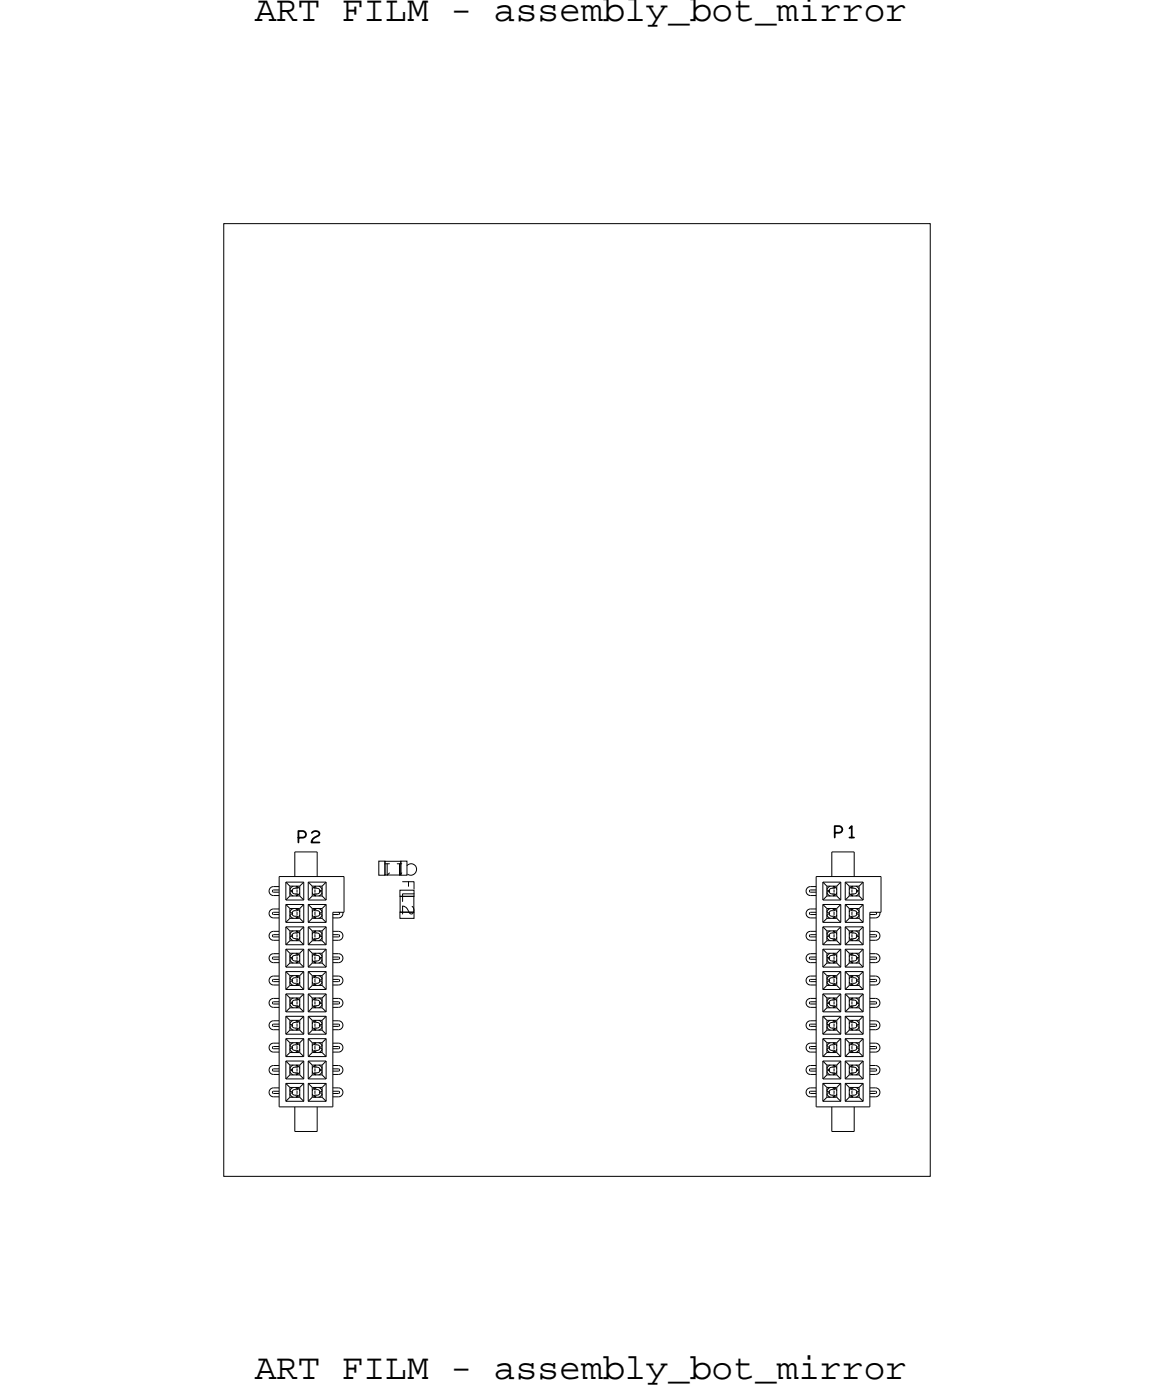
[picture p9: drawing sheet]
<svg xmlns="http://www.w3.org/2000/svg" width="65mm" height="79mm" viewBox="0 0 65 79" stroke-linecap="round" stroke-linejoin="round" font-family="sans-serif">
<defs><g id="words">
<g font-size="2.1">
<text x="14.5" y="1.2">ART FILM - assembly_bot_mirror</text>
<text x="14.5" y="78.3">ART FILM - assembly_bot_mirror</text>
</g>
<g font-size="1.1">
<text x="16.8" y="47.8">P2</text>
<text x="47.3" y="47.6">P1</text>
<text x="22.8" y="49.9" transform="rotate(90 22.8 49.9)">FL2</text>
<text x="23.7" y="49" transform="rotate(-180 23.7 49)">C11</text>
</g>
</g></defs>
<!-- layer: Board Outline -->
<path d="M12.7 12.7h40.1v54.1h-40.1z" fill="none" stroke="#000" stroke-width=".06"/>
<!-- layer: Components -->
<g fill="none" stroke="#000" stroke-width=".06">
<path d="M15.5 50.5h.3zM15.5 51.8h.3zM15.5 54.3h.3zM15.5 55.6h.3zM15.5 53.1h.3zM15.5 58.2h.3zM15.5 56.9h.3zM15.5 59.4h.3zM15.5 50.9h.3zM15.5 52.1h.3zM15.5 51.6h.3zM15.5 51.9h.3z"/>
<path d="M15.5 54.7h.3zM15.5 54.2h.3zM15.5 54.5h.3zM15.5 55.9h.3zM15.5 55.4h.3zM15.5 55.7h.3zM15.5 53.4h.3zM15.5 52.9h.3zM15.5 53.2h.3zM15.5 58.5h.3zM15.5 58h.3zM15.5 58.3h.3z"/>
<path d="M15.5 57.2h.3zM15.5 56.7h.3zM15.5 57h.3zM15.5 59.7h.3zM15.5 59.2h.3zM15.5 59.6h.3zM15.5 51.6l-.1 .1-.1 .2v.1l.2 .1M15.5 51.8v.1M15.5 54.2h-.1l-.1 .2v.2l.2 .1M15.5 54.3v.1v.1M15.5 55.4l-.1 .1-.1 .2v.2h.2M15.5 55.6v.1"/>
<path d="M15.5 52.9l-.1 .1-.1 .1v.2l.2 .1M15.5 53.1v.1M15.5 58h-.1l-.1 .2v.2l.2 .1M15.5 58.2v.1M15.5 56.7l-.1 .1-.1 .1v.2l.2 .1M15.5 56.9v.1M15.5 59.2l-.1 .1-.1 .2v.2h.2M15.5 59.4v.1v.1M15.5 50.3h.3zM15.5 50.7h.3zM15.5 50.3l-.1 .1-.1 .2v.2l.2 .1M15.5 50.5v.1v.1"/>
<path d="M15.8 49.8v13.1zM15.8 49.8h3.7zM16.2 51.4l.3 .2zM16.2 52.4l.3-.3zM16.2 52.4h1zM16.2 51.4v1zM16.2 50.1v1zM16.2 51.1h1zM16.2 50.1l.3 .2zM16.2 51.1l.3-.2zM16.2 52.6v1zM16.2 53.6h1z"/>
<path d="M16.2 53.9v1zM16.2 54.9h1zM16.2 55.2v1zM16.2 56.2h1zM16.2 54.9l.3-.2zM16.2 52.6l.3 .3zM16.2 53.6l.3-.2zM16.2 56.2l.3-.2zM16.2 55.2l.3 .2zM16.2 56.4l.3 .3zM16.2 53.9l.3 .2zM16.2 56.4v1.1z"/>
<path d="M16.2 57.5h1zM16.2 57.7v1zM16.2 58.7h1zM16.2 59v1zM16.2 60h1zM16.2 60l.3-.2zM16.2 59l.3 .2zM16.2 58.7l.3-.2zM16.2 57.5l.3-.3zM16.2 57.7l.3 .2zM16.2 51.4h1zM16.2 50.1h1z"/>
<path d="M16.2 52.6h1zM16.2 53.9h1zM16.2 55.2h1zM16.2 56.4h1zM16.2 57.7h1zM16.2 59h1zM16.5 52.1h.5zM16.5 50.9h.5zM16.5 54.7h.5zM16.5 56h.5zM16.5 53.4h.5zM16.5 59.8h.5z"/>
<path d="M16.5 58.5h.5zM16.5 57.2h.5zM16.5 50.6h.1zM16.5 51.8h.1zM16.5 51.9h.1zM16.5 51.6h.5zM16.5 51.6v.5zM16.5 50.3h.5zM16.5 50.3v.6zM16.5 54.4h.1zM16.5 54.5l.1-.1zM16.5 55.6l.1 .1z"/>
<path d="M16.5 55.7h.1zM16.5 53.1h.1zM16.5 53.2h.1zM16.5 52.9h.5zM16.5 52.9v.5zM16.5 55.4v.6zM16.5 54.1v.6zM16.5 55.4h.5zM16.5 56.7h.5zM16.5 54.1h.5zM16.5 58.2h.1zM16.5 58.3l.1-.1z"/>
<path d="M16.5 56.9h.1zM16.5 57h.1zM16.5 59.4l.1 .1zM16.5 59.5h.1zM16.5 59.2h.5zM16.5 56.7v.5zM16.5 57.9h.5zM16.5 59.2v.6zM16.5 57.9v.6zM16.5 50.7l.1 .2M16.5 52l.1 .1M16.5 54.5l.1 .2"/>
<path d="M16.5 55.8l.1 .2M16.5 53.2l.1 .2M16.5 58.3l.1 .2M16.5 57l.1 .2M16.5 59.6l.1 .2M16.6 51.9l.2 .1M16.6 55.7l.2 .1M16.6 53.2l.2 .1M16.6 57l.2 .1M16.6 59.5l.2 .1M16.6 50.6v.1h.2M16.6 51.8v.1"/>
<path d="M16.6 54.4v.1l.2 .1M16.6 55.6v.1M16.6 58.2v.1l.2 .1M16.6 59.4v.1M16.6 50.3l-.1 .2M16.6 51.6l-.1 .2M16.6 54.1l-.1 .2M16.6 55.4l-.1 .2M16.6 52.9l-.1 .2M16.6 57.9l-.1 .2M16.6 56.7l-.1 .2M16.6 59.2l-.1 .2"/>
<path d="M16.7 48.4v1.4zM16.7 48.4h1.3zM16.8 50.5l-.2 .1M16.8 51.7l-.2 .1M16.8 54.3l-.2 .1M16.8 55.5l-.2 .2M16.8 53h-.2v.2M16.8 58.1l-.2 .1M16.8 56.8h-.2v.2M16.8 59.3l-.2 .2M16.8 50.8v.1zM16.8 52v.1z"/>
<path d="M16.8 54.6v.1zM16.8 55.8v.2zM16.8 53.3v.1zM16.8 58.4v.1zM16.8 57.1v.1zM16.8 59.6v.2zM16.8 50.8h.1M16.8 50.4h.1M16.8 52h.1M16.8 51.7h.1M16.8 54.6h.1M16.8 54.3h.1"/>
<path d="M16.8 55.8h.1M16.8 55.5h.1M16.8 53.3h.1M16.8 53h.1M16.8 58.4h.1M16.8 58.1h.1M16.8 57.1h.1M16.8 56.8h.1M16.8 59.6h.1M16.8 59.3h.1M16.8 50.3l.2 .2M16.8 51.6l.2 .2"/>
<path d="M16.8 54.1l.2 .2M16.8 55.4l.2 .2M16.8 52.9l.2 .2M16.8 57.9l.2 .2M16.8 56.7l.2 .2M16.8 59.2l.2 .2M16.8 50.3h.1M16.8 51.6h.1M16.8 54.2h.1M16.8 55.4h.1M16.8 52.9h.1M16.8 58h.1"/>
<path d="M16.8 56.7h.1M16.8 59.2h.1M16.9 50.9h.1M16.9 52.1h.1M16.9 54.7h.1M16.9 55.9h.1M16.9 53.4h.1M16.9 58.5h.1M16.9 57.2h.1M16.9 59.7h.1M16.8 58.3l.1 .1zM16.8 59.6l.1 .1z"/>
<path d="M16.8 50.7l.1 .1zM16.8 52l.1 .1zM16.8 54.5l.1 .1zM16.8 55.8l.1 .1zM16.8 53.3l.1 .1zM16.8 57.1l.1 .1zM16.8 50.3v.1zM16.8 51.6v.1zM16.8 54.1v.2zM16.8 55.4v.1zM16.8 52.9v.1zM16.8 57.9v.2z"/>
<path d="M16.8 56.7v.1zM16.8 59.2v.1zM16.9 50.8v.1zM16.9 50.5v.2zM16.9 50.3v.1zM16.9 52v.1zM16.9 51.8v.2zM16.9 51.6v.1zM16.9 54.6v.1zM16.9 54.3v.2zM16.9 54.2v.1zM16.9 55.8v.1z"/>
<path d="M16.9 55.6v.2zM16.9 55.4v.1zM16.9 53.3v.1zM16.9 53.1v.1zM16.9 52.9v.1zM16.9 58.4v.1zM16.9 58.1v.2zM16.9 58v.1zM16.9 57.1v.1zM16.9 56.9v.1zM16.9 56.7v.1zM16.9 59.6v.1z"/>
<path d="M16.9 59.4v.2zM16.9 59.2v.1zM16.9 50.3h.1M16.9 51.6h.1M16.9 54.2h.1M16.9 55.4h.1M16.9 52.9h.1M16.9 58h.1M16.9 56.7h.1M16.9 59.2h.1M16.9 59.3l-.1 .1zM16.9 50.4l-.1 .1z"/>
<path d="M16.9 51.6l-.1 .2zM16.9 54.2l-.1 .1zM16.9 55.5l-.1 .1zM16.9 52.9l-.1 .1zM16.9 58l-.1 .1zM16.9 56.7l-.1 .1zM17 51.6v.5zM17 52.1l.2 .3zM17 50.3v.6zM17 50.9l.2 .2zM17 54.7l.2 .2zM17 54.1v.6z"/>
<path d="M17 52.9v.5zM17 53.4l.2 .2zM17 56l.2 .2zM17 55.4v.6zM17 59.8l.2 .2zM17 57.9v.6zM17 58.5l.2 .2zM17 56.7v.5zM17 57.2l.2 .3zM17 59.2v.6zM17 50.7l-.2 .2M17 52l-.2 .1"/>
<path d="M17 54.5l-.2 .2M17 55.8l-.2 .2M17 53.2l-.2 .2M17 58.3l-.2 .2M17 57l-.2 .2M17 59.6l-.2 .2M17.2 51.4l-.2 .2zM17.2 50.1l-.2 .2zM17.2 52.6l-.2 .3zM17.2 53.9l-.2 .2zM17.2 55.2l-.2 .2zM17.2 56.4l-.2 .3z"/>
<path d="M17.2 57.7l-.2 .2zM17.2 59l-.2 .2zM17.2 51.4v1zM17.2 50.1v1zM17.2 52.6v1zM17.2 53.9v1zM17.2 55.2v1zM17.2 56.4v1.1zM17.2 57.7v1zM17.2 59v1zM17.5 51.4v1zM17.5 50.1v1z"/>
<path d="M17.5 52.6v1zM17.5 53.9v1zM17.5 55.2v1zM17.5 56.4v1.1zM17.5 57.7v1zM17.5 59v1zM17.5 51.4h1zM17.5 50.1h1zM17.5 52.6h1zM17.5 53.9h1zM17.5 55.2h1zM17.5 56.4h1z"/>
<path d="M17.5 57.7h1zM17.5 59h1zM17.5 52.4h1zM17.5 51.1h1zM17.5 53.6h1zM17.5 54.9h1zM17.5 56.2h1zM17.5 57.5h1zM17.5 58.7h1zM17.5 60h1zM17.5 51.4l.2 .2zM17.5 50.1l.2 .2z"/>
<path d="M17.5 55.2l.2 .2zM17.5 53.9l.2 .2zM17.5 52.6l.2 .3zM17.5 56.4l.2 .3zM17.5 59l.2 .2zM17.5 57.7l.2 .2zM17.7 51.6h.6zM17.7 50.3h.6zM17.7 52.9h.6zM17.7 55.4h.6zM17.7 56.7h.6zM17.7 54.1h.6z"/>
<path d="M17.7 59.2h.6zM17.7 57.9h.6zM17.7 51.6v.5zM17.7 52.1l-.2 .3zM17.7 50.9l-.2 .2zM17.7 50.3v.6zM17.7 56l-.2 .2zM17.7 55.4v.6zM17.7 54.7l-.2 .2zM17.7 54.1v.6zM17.7 53.4l-.2 .2zM17.7 52.9v.5z"/>
<path d="M17.7 58.5l-.2 .2zM17.7 57.9v.6zM17.7 57.2l-.2 .3zM17.7 56.7v.5zM17.7 59.8l-.2 .2zM17.7 59.2v.6zM17.7 52.1h.6zM17.7 50.9h.6zM17.7 53.4h.6zM17.7 54.7h.6zM17.7 56h.6zM17.7 57.2h.6z"/>
<path d="M17.7 59.8h.6zM17.7 58.5h.6zM17.7 52l.2 .1M17.7 50.7l.2 .2M17.7 53.2l.2 .2M17.7 54.5l.2 .2M17.7 55.8l.2 .2M17.7 57l.2 .2M17.7 58.3l.2 .2M17.7 59.6l.2 .2M17.8 51.6l.1 .2zM17.8 50.4l.1 .1z"/>
<path d="M17.8 52.9l.1 .1zM17.8 54.2l.1 .1zM17.8 55.5l.1 .1zM17.8 56.7l.1 .1zM17.8 58l.1 .1zM17.8 59.3l.1 .1zM17.9 52.1h.1M17.9 50.9h.1M17.9 53.4h.1M17.9 54.7h.1M17.9 55.9h.1M17.9 57.2h.1"/>
<path d="M17.9 58.5h.1M17.9 59.7h.1M17.9 51.6h.1M17.9 50.3h.1M17.9 52.9h.1M17.9 54.2h.1M17.9 55.4h.1M17.9 56.7h.1M17.9 58h.1M17.9 59.2h.1M17.9 51.6v.1zM17.9 51.8v.2z"/>
<path d="M17.9 52v.1zM17.9 50.3v.1zM17.9 50.5v.2zM17.9 50.8v.1zM17.9 52.9v.1zM17.9 53.1v.1zM17.9 53.3v.1zM17.9 54.2v.1zM17.9 54.3v.2zM17.9 54.6v.1zM17.9 55.4v.1zM17.9 55.6v.2z"/>
<path d="M17.9 55.8v.1zM17.9 56.7v.1zM17.9 56.9v.1zM17.9 57.1v.1zM17.9 58v.1zM17.9 58.1v.2zM17.9 58.4v.1zM17.9 59.2v.1zM17.9 59.4v.2zM17.9 59.6v.1zM17.9 54.1v.2zM17.9 57.9v.2z"/>
<path d="M17.9 52l-.1 .1zM17.9 50.7l-.1 .1zM17.9 53.3l-.1 .1zM17.9 54.5l-.1 .1zM17.9 55.8l-.1 .1zM17.9 57.1l-.1 .1zM17.9 58.3l-.1 .1zM17.9 59.6l-.1 .1zM17.9 51.6l-.2 .2M17.9 50.3l-.2 .2M17.9 52.9l-.2 .2M17.9 54.1l-.2 .2"/>
<path d="M17.9 55.4l-.2 .2M17.9 56.7l-.2 .2M17.9 57.9l-.2 .2M17.9 59.2l-.2 .2M17.9 55.8v.2zM17.9 59.6v.2zM17.9 51.7h.1M17.9 52h.1M17.9 50.4h.1M17.9 50.7h.1M17.9 53h.1M17.9 53.3h.1"/>
<path d="M17.9 54.3h.1M17.9 54.6h.1M17.9 55.5h.1M17.9 55.8h.1M17.9 56.8h.1M17.9 57.1h.1M17.9 58.1h.1M17.9 58.4h.1M17.9 59.3h.1M17.9 59.6h.1M17.9 51.7l.3 .1M17.9 50.5l.3 .1"/>
<path d="M17.9 53h.2l.1 .2M17.9 54.3l.3 .1M17.9 55.5l.3 .2M17.9 56.8h.2l.1 .2M17.9 58.1l.3 .1M17.9 59.3l.3 .2M18 48.4v1.4zM18.1 51.6l.2 .2M18.1 50.3l.2 .2M18.1 52.9l.2 .2M18.1 54.1l.2 .2M18.1 55.4l.2 .2"/>
<path d="M18.1 56.7l.2 .2M18.1 57.9l.2 .2M18.1 59.2l.2 .2M18.2 51.8v.1M18.2 50.6l-.1 .1h-.2M18.2 54.4l-.1 .1-.2 .1M18.2 55.6v.1M18.2 58.2l-.1 .1-.2 .1M18.2 59.4v.1M18.2 51.9l-.3 .1M18.2 53.2l-.3 .1M18.2 55.7l-.3 .1"/>
<path d="M18.2 57l-.3 .1M18.2 59.5l-.3 .1M18.2 51.9h.1zM18.2 51.8h.1zM18.2 50.6h.1zM18.2 53.2h.1zM18.2 53.1h.1zM18.2 54.4l.1 .1zM18.2 54.4h.1zM18.2 55.7h.1zM18.2 55.7l.1-.1zM18.2 57h.1z"/>
<path d="M18.2 56.9h.1zM18.2 58.2l.1 .1zM18.2 58.2h.1zM18.2 59.5h.1zM18.2 59.5l.1-.1zM18.3 51.6v.5zM18.3 50.3v.6zM18.3 52.9v.5zM18.3 54.1v.6zM18.3 55.4v.6zM18.3 56.7v.5zM18.3 57.9v.6z"/>
<path d="M18.3 59.2v.6zM18.3 52.1l.2 .3zM18.3 50.9l.2 .2zM18.3 53.4l.2 .2zM18.3 54.7l.2 .2zM18.3 56l.2 .2zM18.3 57.2l.2 .3zM18.3 58.5l.2 .2zM18.3 59.8l.2 .2zM18.3 52l-.2 .1M18.3 50.7l-.2 .2M18.3 53.2l-.2 .2"/>
<path d="M18.3 54.5l-.2 .2M18.3 55.8l-.2 .2M18.3 57l-.2 .2M18.3 58.3l-.2 .2M18.3 59.6l-.2 .2M18.5 51.4v1zM18.5 50.1v1zM18.5 51.4l-.2 .2zM18.5 50.1l-.2 .2zM18.5 52.6v1zM18.5 53.9v1zM18.5 55.2v1z"/>
<path d="M18.5 52.6l-.2 .3zM18.5 56.4l-.2 .3zM18.5 55.2l-.2 .2zM18.5 53.9l-.2 .2zM18.5 56.4v1.1zM18.5 57.7v1zM18.5 59v1zM18.5 59l-.2 .2zM18.5 57.7l-.2 .2zM18.9 51.9h.3zM18.9 53.2h.3zM18.9 54.5h.3z"/>
<path d="M18.9 55.7h.3zM18.9 57h.3zM18.9 58.3h.3zM18.9 59.6h.3zM18.9 51.8v11.1zM18.9 51.8h.6zM18.9 52.1h.3zM18.9 52.9h.3zM18.9 53.4h.3zM18.9 53.1h.3zM18.9 54.2h.3zM18.9 54.7h.3z"/>
<path d="M18.9 54.3h.3zM18.9 55.4h.3zM18.9 55.9h.3zM18.9 55.6h.3zM18.9 56.7h.3zM18.9 57.2h.3zM18.9 56.9h.3zM18.9 58h.3zM18.9 58.5h.3zM18.9 58.2h.3zM18.9 59.2h.3zM18.9 59.7h.3z"/>
<path d="M18.9 59.4h.3zM19.2 51.8l.1 .1h-.1M19.2 52.9l.2 .1 .1 .1-.1 .2-.2 .1M19.2 53.1h.1l-.1 .1M19.2 54.2h.2l.1 .2-.1 .2-.2 .1M19.2 54.3l.1 .1-.1 .1M19.2 55.4l.2 .1 .1 .2-.1 .2h-.2M19.2 55.6l.1 .1h-.1M19.2 56.7l.2 .1 .1 .1-.1 .2-.2 .1M19.2 56.9l.1 .1h-.1M19.2 58h.2l.1 .2-.1 .2-.2 .1M19.2 58.2h.1l-.1 .1"/>
<path d="M19.2 59.2l.2 .1 .1 .2-.1 .2h-.2M19.2 59.4l.1 .1-.1 .1M19.5 51.8l-.1 .2-.2 .1M19.5 49.8v2zM46 50.5h.3zM46 51.8h.3zM46 54.3h.3zM46 55.6h.3zM46 53.1h.3zM46 58.2h.3zM46 56.9h.3zM46 59.4h.3z"/>
<path d="M46 50.9h.3zM46 50.3h.3zM46 50.7h.3zM46 52.1h.3zM46 51.6h.3zM46 51.9h.3zM46 54.7h.3zM46 54.2h.3zM46 54.5h.3zM46 55.9h.3zM46 55.4h.3zM46 55.7h.3z"/>
<path d="M46 53.4h.3zM46 52.9h.3zM46 53.2h.3zM46 58.5h.3zM46 58h.3zM46 58.3h.3zM46 57.2h.3zM46 56.7h.3zM46 57h.3zM46 59.7h.3zM46 59.2h.3zM46 59.6h.3z"/>
<path d="M46 50.3l-.2 .1v.2v.2l.2 .1M46 50.5l-.1 .1 .1 .1M46 51.6l-.2 .1v.2v.1l.2 .1M46 51.8l-.1 .1h.1M46 54.2h-.2v.2v.2l.2 .1M46 54.3l-.1 .1 .1 .1M46 55.4l-.2 .1v.2v.2h.2M46 55.6l-.1 .1h.1M46 52.9l-.2 .1v.1v.2l.2 .1M46 53.1h-.1l.1 .1M46 58h-.2v.2v.2l.2 .1M46 58.2h-.1l.1 .1"/>
<path d="M46 56.7l-.2 .1v.1v.2l.2 .1M46 56.9h-.1l.1 .1M46 59.2l-.2 .1v.2v.2h.2M46 59.4l-.1 .1 .1 .1M46.3 49.8v13.1zM46.3 49.8h3.7zM46.7 51.4v1zM46.7 50.1v1zM46.7 52.6v1zM46.7 53.9v1zM46.7 55.2v1zM46.7 56.4v1.1z"/>
<path d="M46.7 57.7v1zM46.7 59v1zM46.7 51.4l.2 .2zM46.7 52.4l.2-.3zM46.7 52.4h1zM46.7 51.1h1zM46.7 50.1l.2 .2zM46.7 51.1l.2-.2zM46.7 53.6h1zM46.7 54.9h1zM46.7 56.2h1zM46.7 54.9l.2-.2z"/>
<path d="M46.7 52.6l.2 .3zM46.7 53.6l.2-.2zM46.7 56.2l.2-.2zM46.7 55.2l.2 .2zM46.7 56.4l.2 .3zM46.7 53.9l.2 .2zM46.7 57.5h1zM46.7 58.7h1zM46.7 60h1zM46.7 60l.2-.2zM46.7 59l.2 .2zM46.7 58.7l.2-.2z"/>
<path d="M46.7 57.5l.2-.3zM46.7 57.7l.2 .2zM46.7 51.4h1zM46.7 50.1h1zM46.7 52.6h1zM46.7 53.9h1zM46.7 55.2h1zM46.7 56.4h1zM46.7 57.7h1zM46.7 59h1zM46.9 52.1h.6zM46.9 50.9h.6z"/>
<path d="M46.9 54.7h.6zM46.9 56h.6zM46.9 53.4h.6zM46.9 59.8h.6zM46.9 58.5h.6zM46.9 57.2h.6zM46.9 50.6h.2zM46.9 51.8h.2zM46.9 51.9h.2zM46.9 51.6h.6zM46.9 51.6v.5zM46.9 50.3h.6z"/>
<path d="M46.9 50.3v.6zM46.9 54.4h.2zM46.9 54.5l.2-.1zM46.9 55.6l.2 .1zM46.9 55.7h.2zM46.9 53.1h.2zM46.9 53.2h.2zM46.9 52.9h.6zM46.9 52.9v.5zM46.9 55.4v.6zM46.9 54.1v.6zM46.9 55.4h.6z"/>
<path d="M46.9 56.7h.6zM46.9 54.1h.6zM46.9 58.2h.2zM46.9 58.3l.2-.1zM46.9 56.9h.2zM46.9 57h.2zM46.9 59.4l.2 .1zM46.9 59.5h.2zM46.9 59.2h.6zM46.9 56.7v.5zM46.9 57.9h.6zM46.9 59.2v.6z"/>
<path d="M46.9 57.9v.6zM46.9 50.7l.2 .2M46.9 52l.2 .1M46.9 54.5l.2 .2M46.9 55.8l.2 .2M46.9 53.2l.2 .2M46.9 58.3l.2 .2M46.9 57l.2 .2M46.9 59.6l.2 .2M47.1 51.9l.2 .1M47.1 55.7l.2 .1M47.1 53.2l.2 .1"/>
<path d="M47.1 57l.2 .1M47.1 59.5l.2 .1M47.1 50.6v.1h.2M47.1 51.8v.1M47.1 54.4v.1l.2 .1M47.1 55.6v.1M47.1 58.2v.1l.2 .1M47.1 59.4v.1M47.1 50.3l-.2 .2M47.1 51.6l-.2 .2M47.1 54.1l-.2 .2M47.1 55.4l-.2 .2"/>
<path d="M47.1 52.9l-.2 .2M47.1 57.9l-.2 .2M47.1 56.7l-.2 .2M47.1 59.2l-.2 .2M47.2 48.4v1.4zM47.2 48.4h1.3zM47.3 50.5l-.2 .1M47.3 51.7l-.2 .1M47.3 54.3l-.2 .1M47.3 55.5l-.2 .2M47.3 53h-.2v.2M47.3 58.1l-.2 .1"/>
<path d="M47.3 56.8h-.2v.2M47.3 59.3l-.2 .2M47.3 50.8v.1zM47.3 52v.1zM47.3 54.6v.1zM47.3 55.8v.2zM47.3 53.3v.1zM47.3 58.4v.1zM47.3 57.1v.1zM47.3 59.6v.2zM47.3 54.6h.1M47.3 54.3h.1"/>
<path d="M47.3 55.8h.1M47.3 55.5h.1M47.3 53.3h.1M47.3 53h.1M47.3 58.4h.1M47.3 58.1h.1M47.3 57.1h.1M47.3 56.8h.1M47.3 59.6h.1M47.3 59.3h.1M47.3 50.8h.1M47.3 50.4h.1"/>
<path d="M47.3 52h.1M47.3 51.7h.1M47.3 50.3l.2 .2M47.3 51.6l.2 .2M47.3 54.1l.2 .2M47.3 55.4l.2 .2M47.3 52.9l.2 .2M47.3 57.9l.2 .2M47.3 56.7l.2 .2M47.3 59.2l.2 .2M47.3 50.3h.1M47.3 51.6h.1"/>
<path d="M47.3 54.2h.1M47.3 55.4h.1M47.3 52.9h.1M47.3 58h.1M47.3 56.7h.1M47.3 59.2h.1M47.3 50.9h.1M47.3 52.1h.1M47.3 54.7h.1M47.3 55.9h.1M47.3 53.4h.1M47.3 58.5h.1"/>
<path d="M47.3 57.2h.1M47.3 59.7h.1M47.3 50.7l.1 .1zM47.3 52l.1 .1zM47.3 54.5l.1 .1zM47.3 55.8l.1 .1zM47.3 53.3l.1 .1zM47.3 58.3l.1 .1zM47.3 57.1l.1 .1zM47.3 59.6l.1 .1zM47.3 50.3v.1zM47.3 51.6v.1z"/>
<path d="M47.3 54.1v.2zM47.3 55.4v.1zM47.3 52.9v.1zM47.3 57.9v.2zM47.3 56.7v.1zM47.3 59.2v.1zM47.3 50.5v.2zM47.3 51.8v.2zM47.3 54.3v.2zM47.3 54.2v.1zM47.3 55.8v.1zM47.3 55.6v.2z"/>
<path d="M47.3 53.1v.1zM47.3 58.1v.2zM47.3 58v.1zM47.3 56.9v.1zM47.3 59.6v.1zM47.3 59.4v.2zM47.4 50.3h.1M47.4 51.6h.1M47.4 54.2h.1M47.4 55.4h.1M47.4 52.9h.1M47.4 58h.1"/>
<path d="M47.4 56.7h.1M47.4 59.2h.1M47.4 50.4l-.1 .1zM47.4 51.6l-.1 .2zM47.4 54.2l-.1 .1zM47.4 55.5l-.1 .1zM47.4 52.9l-.1 .1zM47.4 58l-.1 .1zM47.4 56.7l-.1 .1zM47.4 59.3l-.1 .1zM47.5 51.6v.5zM47.5 52.1l.2 .3z"/>
<path d="M47.5 50.3v.6zM47.5 50.9l.2 .2zM47.5 54.7l.2 .2zM47.5 54.1v.6zM47.5 52.9v.5zM47.5 53.4l.2 .2zM47.5 56l.2 .2zM47.5 55.4v.6zM47.5 59.8l.2 .2zM47.5 57.9v.6zM47.5 58.5l.2 .2zM47.5 56.7v.5z"/>
<path d="M47.5 57.2l.2 .3zM47.5 59.2v.6zM47.5 50.7l-.2 .2M47.5 52l-.2 .1M47.5 54.5l-.2 .2M47.5 55.8l-.2 .2M47.5 53.2l-.2 .2M47.5 58.3l-.2 .2M47.5 57l-.2 .2M47.5 59.6l-.2 .2M47.7 51.4l-.2 .2zM47.7 50.1l-.2 .2z"/>
<path d="M47.7 52.6l-.2 .3zM47.7 53.9l-.2 .2zM47.7 55.2l-.2 .2zM47.7 56.4l-.2 .3zM47.7 57.7l-.2 .2zM47.7 59l-.2 .2zM47.7 51.4v1zM47.7 50.1v1zM47.7 52.6v1zM47.7 53.9v1zM47.7 55.2v1zM47.7 56.4v1.1z"/>
<path d="M47.7 57.7v1zM47.7 59v1zM48 51.4v1zM48 51.4h1zM48 50.1v1zM48 50.1h1zM48 52.6v1zM48 52.6h1zM48 53.9v1zM48 53.9h1zM48 55.2v1zM48 55.2h1z"/>
<path d="M48 56.4h1zM48 56.4v1.1zM48 57.7v1zM48 57.7h1zM48 59v1zM48 59h1zM48 52.4h1zM48 51.1h1zM48 53.6h1zM48 54.9h1zM48 56.2h1zM48 57.5h1z"/>
<path d="M48 58.7h1zM48 60h1zM48 51.4l.2 .2zM48 50.1l.2 .2zM48 55.2l.2 .2zM48 53.9l.2 .2zM48 52.6l.2 .3zM48 56.4l.2 .3zM48 59l.2 .2zM48 57.7l.2 .2zM48.2 51.6h.6zM48.2 50.3h.6z"/>
<path d="M48.2 52.9h.6zM48.2 55.4h.6zM48.2 56.7h.6zM48.2 54.1h.6zM48.2 59.2h.6zM48.2 57.9h.6zM48.2 52.1h.6zM48.2 51.6v.5zM48.2 52.1l-.2 .3zM48.2 50.9h.6zM48.2 50.9l-.2 .2zM48.2 50.3v.6z"/>
<path d="M48.2 56l-.2 .2zM48.2 55.4v.6zM48.2 54.7l-.2 .2zM48.2 54.1v.6zM48.2 53.4l-.2 .2zM48.2 52.9v.5zM48.2 53.4h.6zM48.2 54.7h.6zM48.2 56h.6zM48.2 58.5l-.2 .2zM48.2 57.9v.6zM48.2 57.2l-.2 .3z"/>
<path d="M48.2 56.7v.5zM48.2 57.2h.6zM48.2 59.8l-.2 .2zM48.2 59.2v.6zM48.2 59.8h.6zM48.2 58.5h.6zM48.2 52l.2 .1M48.2 50.7l.2 .2M48.2 53.2l.2 .2M48.2 54.5l.2 .2M48.2 55.8l.2 .2M48.2 57l.2 .2"/>
<path d="M48.2 58.3l.2 .2M48.2 59.6l.2 .2M48.3 51.6l.1 .2zM48.3 50.4l.1 .1zM48.3 52.9l.1 .1zM48.3 54.2l.1 .1zM48.3 55.5l.1 .1zM48.3 56.7l.1 .1zM48.3 58l.1 .1zM48.3 59.3l.1 .1zM48.3 55.9h.1M48.3 57.2h.1"/>
<path d="M48.3 58.5h.1M48.3 59.7h.1M48.3 52.1h.1M48.3 50.9h.1M48.3 53.4h.1M48.3 54.7h.1M48.4 51.6h.1M48.4 50.3h.1M48.4 52.9h.1M48.4 54.2h.1M48.4 55.4h.1M48.4 56.7h.1"/>
<path d="M48.4 58h.1M48.4 59.2h.1M48.4 51.6v.1zM48.4 51.8v.2zM48.4 52v.1zM48.4 50.3v.1zM48.4 50.5v.2zM48.4 50.8v.1zM48.4 52.9v.1zM48.4 53.1v.1zM48.4 53.3v.1zM48.4 54.2v.1z"/>
<path d="M48.4 54.3v.2zM48.4 54.6v.1zM48.4 55.4v.1zM48.4 55.6v.2zM48.4 55.8v.1zM48.4 56.7v.1zM48.4 56.9v.1zM48.4 57.1v.1zM48.4 58v.1zM48.4 58.1v.2zM48.4 58.4v.1zM48.4 59.2v.1z"/>
<path d="M48.4 59.4v.2zM48.4 59.6v.1zM48.4 59.7h.1M48.4 52.1h.1M48.4 50.9h.1M48.4 53.4h.1M48.4 54.7h.1M48.4 55.9h.1M48.4 57.2h.1M48.4 58.5h.1M48.4 54.1v.2zM48.4 57.9v.2z"/>
<path d="M48.4 52l-.1 .1zM48.4 50.7l-.1 .1zM48.4 53.3l-.1 .1zM48.4 54.5l-.1 .1zM48.4 55.8l-.1 .1zM48.4 57.1l-.1 .1zM48.4 58.3l-.1 .1zM48.4 59.6l-.1 .1zM48.4 51.6l-.2 .2M48.4 50.3l-.2 .2M48.4 52.9l-.2 .2M48.4 54.1l-.2 .2"/>
<path d="M48.4 55.4l-.2 .2M48.4 56.7l-.2 .2M48.4 57.9l-.2 .2M48.4 59.2l-.2 .2M48.4 55.8v.2zM48.4 59.6v.2zM48.4 51.7h.1M48.4 52h.1M48.4 50.4h.1M48.4 50.7h.1M48.4 53h.1M48.4 53.3h.1"/>
<path d="M48.4 54.3h.1M48.4 54.6h.1M48.4 55.5h.1M48.4 55.8h.1M48.4 56.8h.1M48.4 57.1h.1M48.4 58.1h.1M48.4 58.4h.1M48.4 59.3h.1M48.4 59.6h.1M48.4 51.7l.2 .1M48.4 50.5l.2 .1"/>
<path d="M48.4 53h.2v.2M48.4 54.3l.2 .1M48.4 55.5l.2 .2M48.4 56.8h.2v.2M48.4 58.1l.2 .1M48.4 59.3l.2 .2M48.5 48.4v1.4zM48.6 51.6l.2 .2M48.6 50.3l.2 .2M48.6 52.9l.2 .2M48.6 54.1l.2 .2M48.6 55.4l.2 .2"/>
<path d="M48.6 56.7l.2 .2M48.6 57.9l.2 .2M48.6 59.2l.2 .2M48.6 51.8v.1M48.6 50.6v.1h-.2M48.6 54.4v.1l-.2 .1M48.6 55.6v.1M48.6 58.2v.1l-.2 .1M48.6 59.4v.1M48.6 51.9l-.2 .1M48.6 53.2l-.2 .1M48.6 55.7l-.2 .1"/>
<path d="M48.6 57l-.2 .1M48.6 59.5l-.2 .1M48.6 51.9h.2zM48.6 51.8h.2zM48.6 50.6h.2zM48.6 53.2h.2zM48.6 53.1h.2zM48.6 54.4l.2 .1zM48.6 54.4h.2zM48.6 55.7h.2zM48.6 55.7l.2-.1zM48.6 57h.2z"/>
<path d="M48.6 56.9h.2zM48.6 58.2l.2 .1zM48.6 58.2h.2zM48.6 59.5h.2zM48.6 59.5l.2-.1zM48.8 51.6v.5zM48.8 50.3v.6zM48.8 52.9v.5zM48.8 54.1v.6zM48.8 55.4v.6zM48.8 56.7v.5zM48.8 57.9v.6z"/>
<path d="M48.8 59.2v.6zM48.8 52.1l.2 .3zM48.8 50.9l.2 .2zM48.8 53.4l.2 .2zM48.8 54.7l.2 .2zM48.8 56l.2 .2zM48.8 57.2l.2 .3zM48.8 58.5l.2 .2zM48.8 59.8l.2 .2zM48.8 52l-.2 .1M48.8 50.7l-.2 .2M48.8 53.2l-.2 .2"/>
<path d="M48.8 54.5l-.2 .2M48.8 55.8l-.2 .2M48.8 57l-.2 .2M48.8 58.3l-.2 .2M48.8 59.6l-.2 .2M49 51.4v1zM49 50.1v1zM49 51.4l-.2 .2zM49 50.1l-.2 .2zM49 52.6v1zM49 53.9v1zM49 55.2v1z"/>
<path d="M49 52.6l-.2 .3zM49 56.4l-.2 .3zM49 55.2l-.2 .2zM49 53.9l-.2 .2zM49 56.4v1.1zM49 57.7v1zM49 59v1zM49 59l-.2 .2zM49 57.7l-.2 .2zM49.4 51.8h.6zM49.4 51.9h.3zM49.4 53.2h.3z"/>
<path d="M49.4 54.5h.3zM49.4 55.7h.3zM49.4 57h.3zM49.4 58.3h.3zM49.4 59.6h.3zM49.4 51.8v11.1zM49.4 58.5h.3zM49.4 58.2h.3zM49.4 59.2h.3zM49.4 59.7h.3zM49.4 59.4h.3zM49.4 52.1h.3z"/>
<path d="M49.4 52.9h.3zM49.4 53.4h.3zM49.4 53.1h.3zM49.4 54.2h.3zM49.4 54.7h.3zM49.4 54.3h.3zM49.4 55.4h.3zM49.4 55.9h.3zM49.4 55.6h.3zM49.4 56.7h.3zM49.4 57.2h.3zM49.4 56.9h.3z"/>
<path d="M49.4 58h.3zM49.7 58h.2v.2v.2l-.2 .1M49.7 58.2h.1l-.1 .1M49.7 59.2l.2 .1v.2v.2h-.2M49.7 59.4l.1 .1-.1 .1M49.7 51.8l.1 .1h-.1M49.7 52.9l.2 .1v.1v.2l-.2 .1M49.7 53.1h.1l-.1 .1M49.7 54.2h.2v.2v.2l-.2 .1M49.7 54.3l.1 .1-.1 .1M49.7 55.4l.2 .1v.2v.2h-.2M49.7 55.6l.1 .1h-.1"/>
<path d="M49.7 56.7l.2 .1v.2v.1l-.2 .1M49.7 56.9l.1 .1h-.1M49.9 51.8v.2l-.2 .1M50 49.8v2zM15.5 60.7h.3zM15.5 62h.3zM15.5 60.5h.3zM15.5 60.8h.3zM15.5 61h.3zM15.5 62.3h.3zM15.5 61.8h.3zM15.5 62.1h.3z"/>
<path d="M15.5 60.7v.1M15.5 60.5l-.1 .1-.1 .2v.1l.2 .1M15.5 61.8h-.1l-.1 .2v.2l.2 .1M15.5 62v.1M15.8 62.9h3.1zM16.2 60.3l.3 .2zM16.2 60.3v1zM16.2 61.3h1zM16.2 61.5v1zM16.2 62.5h1zM16.2 61.5l.3 .3zM16.2 62.5l.3-.2z"/>
<path d="M16.2 61.3l.3-.3zM16.2 60.3h1zM16.2 61.5h1zM16.5 62.3h.5zM16.5 61h.5zM16.5 60.7h.1zM16.5 60.8h.1zM16.5 60.5h.5zM16.5 62h.1zM16.5 62.1h.1zM16.5 61.8h.5zM16.5 60.5v.5z"/>
<path d="M16.5 61.8v.5zM16.5 60.8l.1 .2M16.5 62.1l.1 .2M16.6 60.8l.2 .1M16.6 62v.1l.2 .1M16.6 60.5l-.1 .2M16.6 61.8l-.1 .1M16.7 62.9v1.4zM16.7 64.3h1.3zM16.8 60.6h-.2v.2M16.8 61.9l-.2 .1M16.8 60.9v.1z"/>
<path d="M16.8 62.2v.1zM16.8 60.6h.1M16.8 60.9h.1M16.8 62.2h.1M16.8 61.9h.1M16.8 60.5l.2 .2M16.8 61.8l.2 .1M16.8 60.5h.1M16.8 61.8h.1M16.9 61h.1M16.9 62.3h.1M16.8 60.9l.1 .1z"/>
<path d="M16.8 62.1l.1 .2zM16.8 60.5v.1zM16.8 61.8v.1zM16.9 60.5v.1zM16.9 60.9v.1zM16.9 60.7v.1zM16.9 62.2v.1zM16.9 61.9v.2zM16.9 61.8v.1zM16.9 60.5h.1M16.9 61.8h.1M16.9 60.5l-.1 .1z"/>
<path d="M16.9 61.8l-.1 .1zM17 62.3l.2 .2zM17 60.5v.5zM17 61l.2 .3zM17 61.8v.5zM17 60.8l-.2 .2M17 62.1l-.2 .2M17.2 60.3l-.2 .2zM17.2 61.5l-.2 .3zM17.2 60.3v1zM17.2 61.5v1zM17.5 60.3v1z"/>
<path d="M17.5 61.5v1zM17.5 60.3h1zM17.5 61.5h1zM17.5 61.3h1zM17.5 62.5h1zM17.5 60.3l.2 .2zM17.5 61.5l.2 .3zM17.7 60.5h.6zM17.7 61.8h.6zM17.7 61l-.2 .3zM17.7 62.3l-.2 .2zM17.7 61.8v.5z"/>
<path d="M17.7 60.5v.5zM17.7 61h.6zM17.7 62.3h.6zM17.7 60.8l.2 .2M17.7 62.1l.2 .2M17.8 60.5l.1 .1zM17.8 61.8l.1 .1zM17.9 61h.1M17.9 62.3h.1M17.9 60.5h.1M17.9 61.8h.1M17.9 60.5v.1z"/>
<path d="M17.9 60.7v.1zM17.9 60.9v.1zM17.9 61.8v.1zM17.9 61.9v.2zM17.9 62.2v.1zM17.9 60.9l-.1 .1zM17.9 62.1l-.1 .2zM17.9 60.5l-.2 .2M17.9 61.8l-.2 .1M17.9 60.6h.1M17.9 60.9h.1M17.9 61.9h.1"/>
<path d="M17.9 62.2h.1M17.9 60.6h.2l.1 .2M17.9 61.9l.3 .1M18 62.9v1.4zM18.1 60.5l.2 .2M18.1 61.8l.2 .1M18.2 62l-.1 .1-.2 .1M18.2 60.8l-.3 .1M18.2 60.8h.1zM18.2 60.7h.1zM18.2 62.1h.1zM18.2 62h.1z"/>
<path d="M18.3 61.8v.5zM18.3 60.5v.5zM18.3 61l.2 .3zM18.3 62.3l.2 .2zM18.3 60.8l-.2 .2M18.3 62.1l-.2 .2M18.5 60.3l-.2 .2zM18.5 60.3v1zM18.5 61.5v1zM18.5 61.5l-.2 .3zM18.9 60.8h.3zM18.9 62.1h.3z"/>
<path d="M18.9 60.5h.3zM18.9 60.7h.3zM18.9 61h.3zM18.9 61.8h.3zM18.9 62.3h.3zM18.9 62h.3zM19.2 60.7l.1 .1h-.1M19.2 60.5l.2 .1 .1 .2-.1 .1-.2 .1M19.2 61.8h.2l.1 .2-.1 .2-.2 .1M19.2 62h.1l-.1 .1M46 60.7h.3zM46 62h.3z"/>
<path d="M46 60.5h.3zM46 60.8h.3zM46 61h.3zM46 62.3h.3zM46 61.8h.3zM46 62.1h.3zM46 60.7l-.1 .1h.1M46 60.5l-.2 .1v.2v.1l.2 .1M46 61.8h-.2v.2v.2l.2 .1M46 62h-.1l.1 .1M46.3 62.9h3.1zM46.7 60.3v1z"/>
<path d="M46.7 61.5v1zM46.7 60.3l.2 .2zM46.7 61.3h1zM46.7 62.5h1zM46.7 61.5l.2 .3zM46.7 62.5l.2-.2zM46.7 61.3l.2-.3zM46.7 60.3h1zM46.7 61.5h1zM46.9 62.3h.6zM46.9 61h.6zM46.9 60.7h.2z"/>
<path d="M46.9 60.8h.2zM46.9 60.5h.6zM46.9 62h.2zM46.9 62.1h.2zM46.9 61.8h.6zM46.9 60.5v.5zM46.9 61.8v.5zM46.9 60.8l.2 .2M46.9 62.1l.2 .2M47.1 60.8l.2 .1M47.1 62v.1l.2 .1M47.1 60.5l-.2 .2"/>
<path d="M47.1 61.8l-.2 .1M47.2 62.9v1.4zM47.2 64.3h1.3zM47.3 60.6h-.2v.2M47.3 61.9l-.2 .1M47.3 60.9v.1zM47.3 62.2v.1zM47.3 60.6h.1M47.3 60.9h.1M47.3 62.2h.1M47.3 61.9h.1M47.3 60.5l.2 .2"/>
<path d="M47.3 61.8l.2 .1M47.3 60.5h.1M47.3 61.8h.1M47.3 61h.1M47.3 62.3h.1M47.3 60.9l.1 .1zM47.3 62.1l.1 .2zM47.3 60.5v.1zM47.3 61.8v.1zM47.3 60.7v.1zM47.3 61.9v.2zM47.4 60.5h.1"/>
<path d="M47.4 61.8h.1M47.4 60.5l-.1 .1zM47.4 61.8l-.1 .1zM47.5 62.3l.2 .2zM47.5 60.5v.5zM47.5 61l.2 .3zM47.5 61.8v.5zM47.5 60.8l-.2 .2M47.5 62.1l-.2 .2M47.7 60.3l-.2 .2zM47.7 61.5l-.2 .3zM47.7 60.3v1z"/>
<path d="M47.7 61.5v1zM48 60.3h1zM48 60.3v1zM48 61.5v1zM48 61.5h1zM48 61.3h1zM48 62.5h1zM48 60.3l.2 .2zM48 61.5l.2 .3zM48.2 60.5h.6zM48.2 61.8h.6zM48.2 61h.6z"/>
<path d="M48.2 61l-.2 .3zM48.2 62.3l-.2 .2zM48.2 61.8v.5zM48.2 62.3h.6zM48.2 60.5v.5zM48.2 60.8l.2 .2M48.2 62.1l.2 .2M48.3 60.5l.1 .1zM48.3 61.8l.1 .1zM48.3 61h.1M48.3 62.3h.1M48.4 60.5h.1"/>
<path d="M48.4 61.8h.1M48.4 60.5v.1zM48.4 60.7v.1zM48.4 60.9v.1zM48.4 61.8v.1zM48.4 61.9v.2zM48.4 62.2v.1zM48.4 61h.1M48.4 62.3h.1M48.4 60.9l-.1 .1zM48.4 62.1l-.1 .2zM48.4 60.5l-.2 .2"/>
<path d="M48.4 61.8l-.2 .1M48.4 60.6h.1M48.4 60.9h.1M48.4 61.9h.1M48.4 62.2h.1M48.4 60.6h.2v.2M48.4 61.9l.2 .1M48.5 62.9v1.4zM48.6 60.5l.2 .2M48.6 61.8l.2 .1M48.6 62v.1l-.2 .1M48.6 60.8l-.2 .1"/>
<path d="M48.6 60.8h.2zM48.6 60.7h.2zM48.6 62.1h.2zM48.6 62h.2zM48.8 61.8v.5zM48.8 60.5v.5zM48.8 61l.2 .3zM48.8 62.3l.2 .2zM48.8 60.8l-.2 .2M48.8 62.1l-.2 .2M49 60.3l-.2 .2zM49 60.3v1z"/>
<path d="M49 61.5v1zM49 61.5l-.2 .3zM49.4 60.8h.3zM49.4 62.1h.3zM49.4 60.5h.3zM49.4 60.7h.3zM49.4 61h.3zM49.4 61.8h.3zM49.4 62.3h.3zM49.4 62h.3zM49.7 60.7l.1 .1h-.1M49.7 60.5l.2 .1v.2v.1l-.2 .1"/>
<path d="M49.7 61.8h.2v.2v.2l-.2 .1M49.7 62h.1l-.1 .1"/>
</g>
<use href="#words"/>
</svg>
